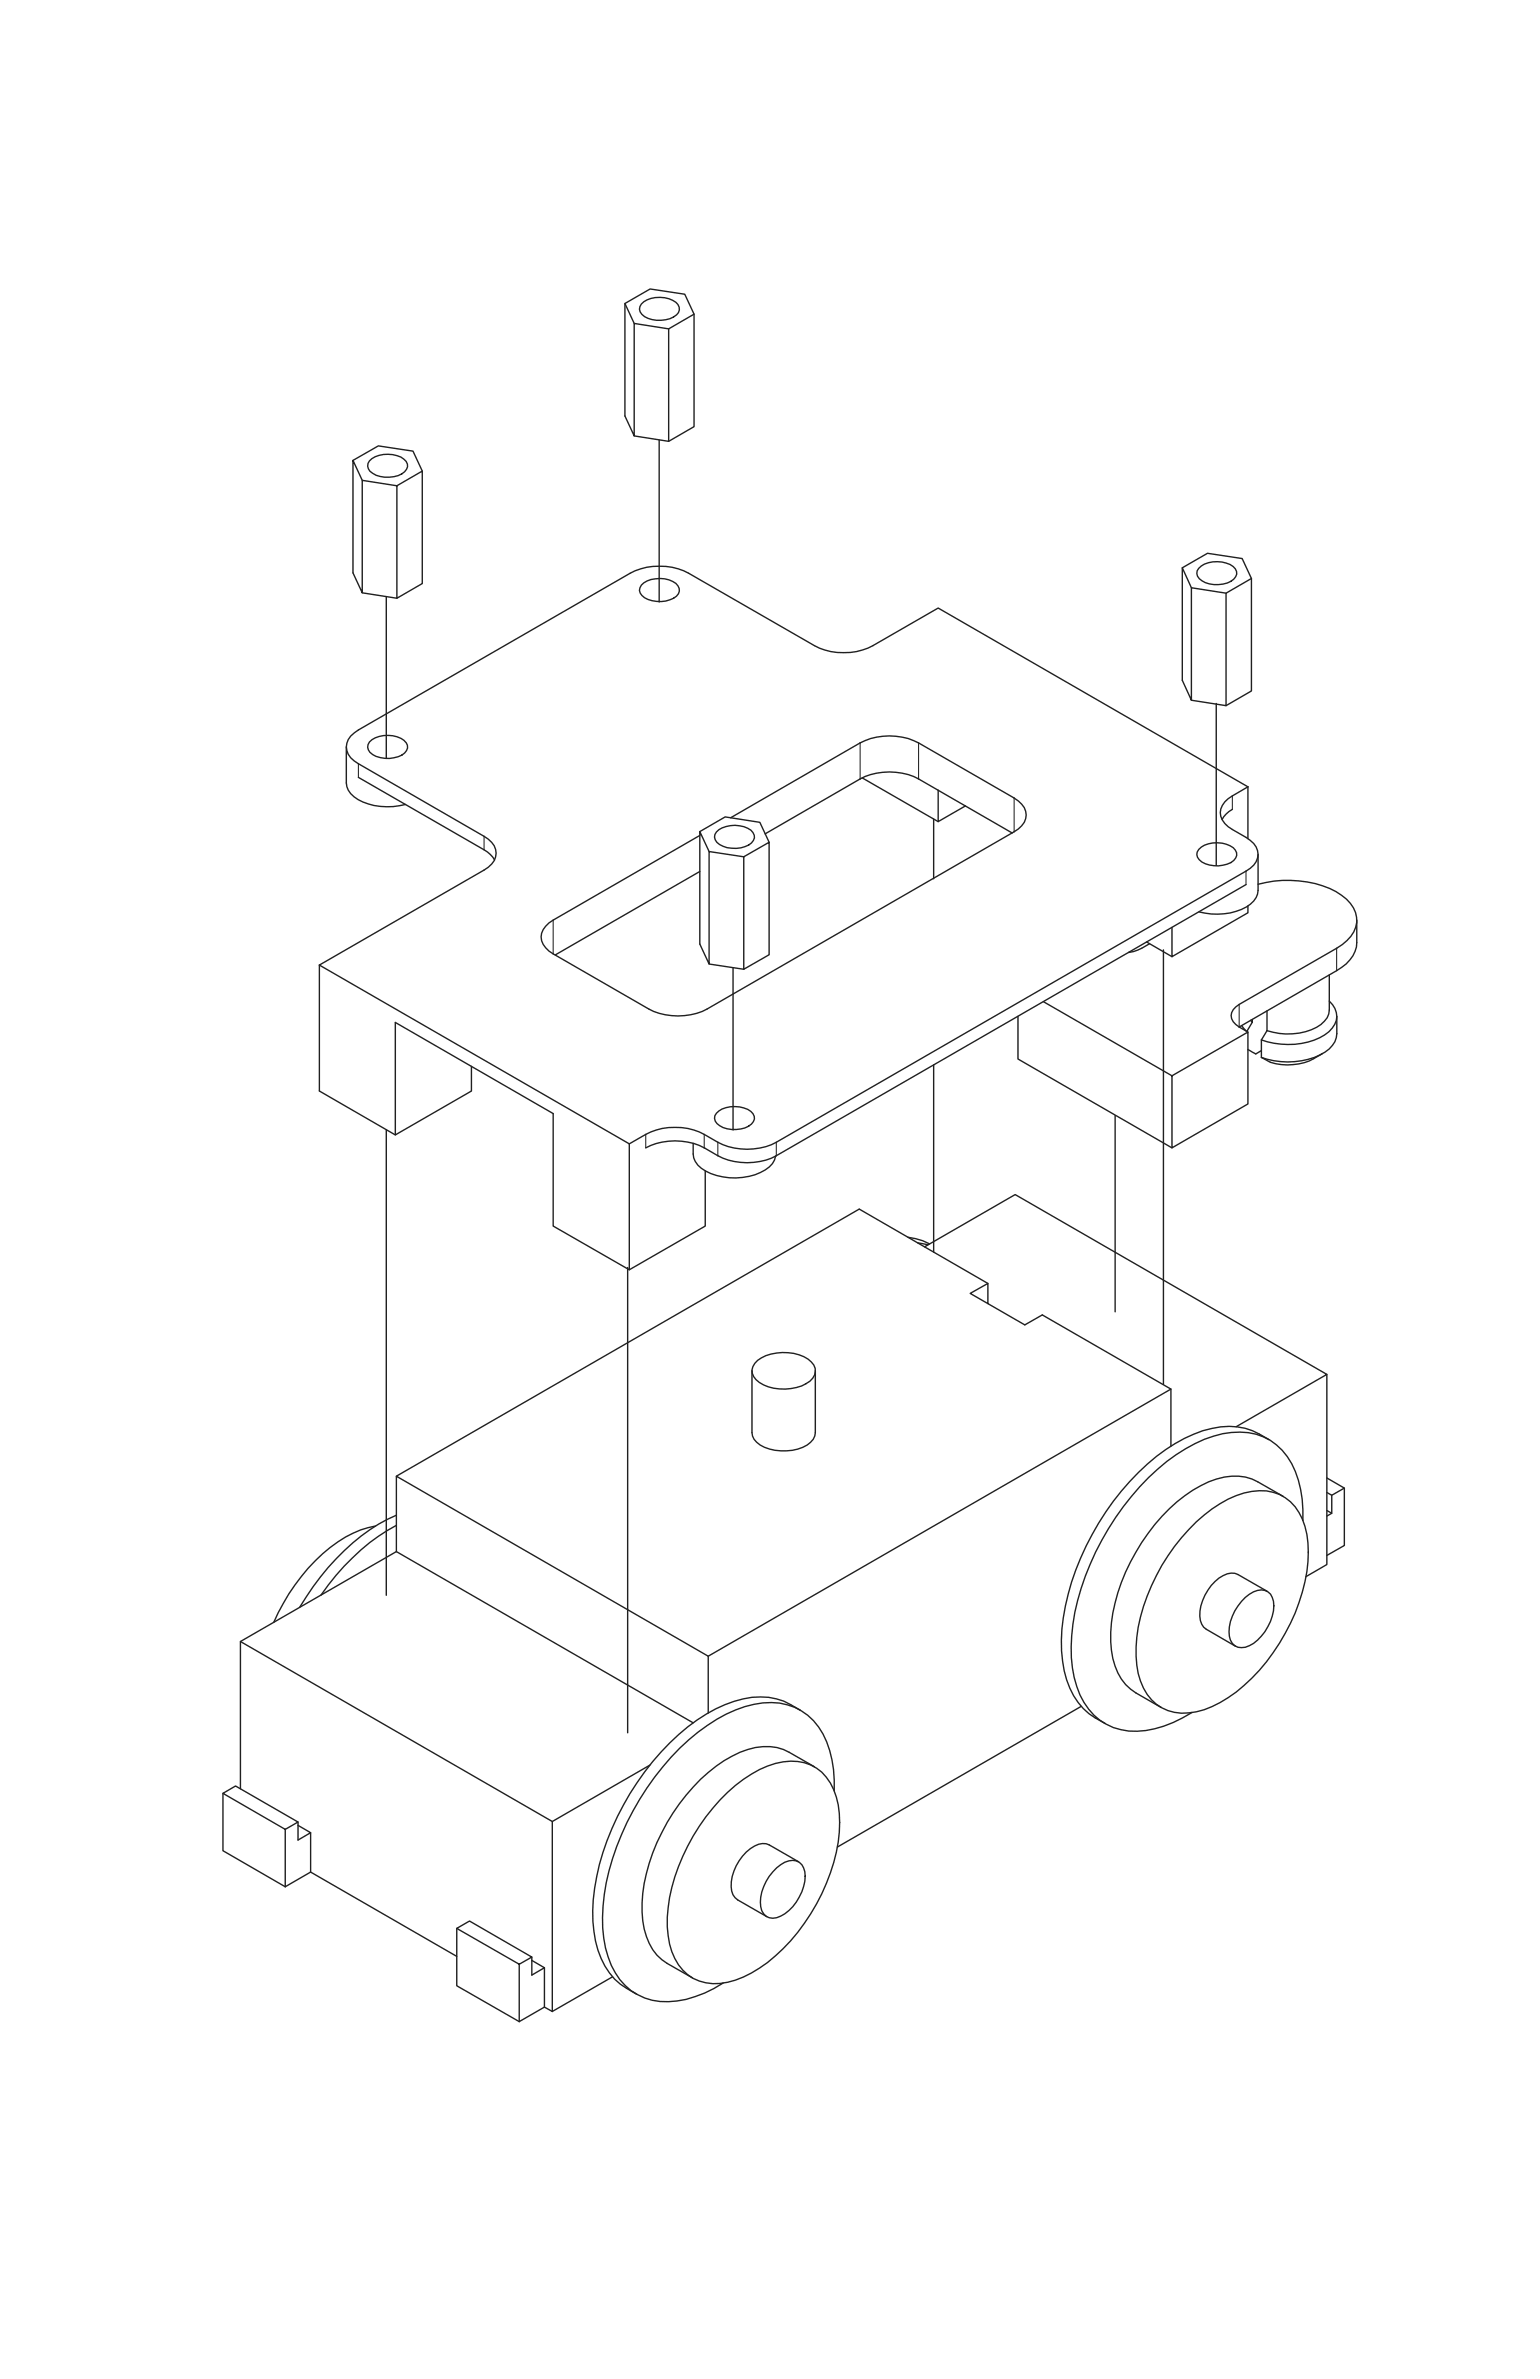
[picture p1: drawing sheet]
<svg xmlns="http://www.w3.org/2000/svg" width="559mm" height="864mm" viewBox="0 0 559 864" stroke-linecap="round" stroke-linejoin="round" font-family="sans-serif">
<!-- layer: Layer 1 -->
<g fill="none" stroke="#231f20" stroke-width=".51">
<path d="M226.8 110.2l3.3 7.2M232.7 110.4a10 10 0 0 1 13.3 .2 2.95 2.95 0 0 1-1.6 4.5 10.6 10.6 0 0 1-11.5-1 2.61 2.61 0 0 1-.2-3.7zM242.6 119.4l-12.5-2v40.8l-3.3-7.2v-40.8l9.1-5.3 12.6 1.9 3.3 7.2v40.9l-9.2 5.3M251.8 114l-9.2 5.4v40.8l-12.5-2M128.1 167.1l9.2-5.2 12.6 1.9 3.3 7.2M131.4 174.4l-3.3-7.3v40.9l3.3 7.2v-40.8l12.6 1.9M134 167.3a10.3 10.3 0 0 1 12.6-.6 2.98 2.98 0 0 1 1.3 2.9 2.98 2.98 0 0 1-2.1 2.4 10.6 10.6 0 0 1-11.6-.9 2.77 2.77 0 0 1-.2-3.8zM144 176.3l9.2-5.3v40.8l-9.2 5.4zM131.4 215.2l12.6 2M232.7 212.4a10.5 10.5 0 0 1 12.5-.6 3.1 3.1 0 0 1 1.3 2.9 3.1 3.1 0 0 1-2.1 2.5 10.7 10.7 0 0 1-11.5-1 2.61 2.61 0 0 1-.2-3.8zM249.9 208.1l45.6 26.3a23.4 23.4 0 0 0 21.2 0l23.7-13.7 112.4 64.9M249.9 208.1a23.4 23.4 0 0 0-21.2 0l-98.7 56.9a7.7 7.7 0 0 0-4.3 6.1 7 7 0 0 0 4.3 6.1l45.6 26.4a6.5 6.5 0 0 1 3.7 8.8l-2.1 2.4-1.6 1-59.7 34.5"/>
<path d="M429 206.1l3.3 7.3M435 206.3a10.2 10.2 0 0 1 12.5-.6 3 3 0 0 1 1.2 2.9 3 3 0 0 1-2 2.4 10.6 10.6 0 0 1-11.5-.9 2.61 2.61 0 0 1-.2-3.8zM444.9 215.3l-12.6-1.9v40.8l-3.3-7.2v-40.9l9.2-5.2 12.5 1.9 3.4 7.2v40.8l-9.2 5.4M454.1 210l-9.2 5.3v40.9l-12.6-2M125.7 271.1v13.1a8.4 8.4 0 0 0 6 6.9 24.4 24.4 0 0 0 15.4 .9M134 269.4a10 10 0 0 1 13.4 .2 2.96 2.96 0 0 1-1.6 4.5 10.8 10.8 0 0 1-11.6-1 2.77 2.77 0 0 1-.2-3.7zM312.1 269.7l-47 27.2M312.1 269.7a23.4 23.4 0 0 1 21.2 0l34.7 20a8 8 0 0 1 4.4 6.1 7 7 0 0 1-4.4 6.1l-111.4 64.4a23.4 23.4 0 0 1-21.2 0l-34.7-20a6.9 6.9 0 0 1-4.2-7.5 8.9 8.9 0 0 1 4.2-4.8l53.2-30.7M130 282.2l45.6 26.3a10 10 0 0 1 3.9 3.7M312.9 282.4l27.5 15.9M340.4 286.8v11.5l9.9-5.8M447.2 293.8a9.2 9.2 0 0 0-3.8 3.7"/>
<path d="M452.8 285.6v18.8M452.8 285.6l-5.6 3.3a6.9 6.9 0 0 0-4.2 7.5 8.3 8.3 0 0 0 4.2 4.7 18.5 18.5 0 0 1 8.6 6.4 5.9 5.9 0 0 1-2.2 7.7l-171.9 99.5a23.4 23.4 0 0 1-21.2 0 25.4 25.4 0 0 0-17.9-5.4 22 22 0 0 0-8.3 2.5M253.9 316.4l-52.4 30.2M253.9 301.9l9.2-5.4 12.6 2 3.4 7.3M257.3 309.1l-3.4-7.2v40.8l3.4 7.2v-40.8l12.6 1.9M260 302a10.5 10.5 0 0 1 12.5-.6 3.1 3.1 0 0 1 1.2 2.9 3.1 3.1 0 0 1-2 2.5 10.9 10.9 0 0 1-11.5-1 2.69 2.69 0 0 1-.2-3.8zM269.9 311l9.2-5.2v40.8l-9.2 5.3zM367.3 302.4l-34-19.6a23.4 23.4 0 0 0-21.2 0l-34.5 19.9M435 308.4a10.2 10.2 0 0 1 12.5-.7 3.1 3.1 0 0 1 1.2 3 3.1 3.1 0 0 1-2 2.4 10.7 10.7 0 0 1-11.5-1 2.61 2.61 0 0 1-.2-3.7zM456.5 310.1v13.1a8.4 8.4 0 0 1-6 6.9 24.4 24.4 0 0 1-15.5 .9M452.1 321.1l-170.4 98.4a24.2 24.2 0 0 1-25.8-2.6M452.8 328.9v2.4l-27.5 16v-10.6"/>
<path d="M456.5 321a40 40 0 0 1 28.3 2.7 12.7 12.7 0 0 1 7.5 11.1 13.1 13.1 0 0 1-7.3 9.4l-35.4 20.4a4.7 4.7 0 0 0-2.7 5.2l.6 1.1 2.1 1.9M492.3 334v8.2a11.3 11.3 0 0 1-5.4 9l-37.3 21.6M257.3 349.9l12.6 2M416.1 341.9l9.2 5.4M417.1 342.6a17.7 17.7 0 0 1-7.6 3.2M482.3 353.9v12.7a8.9 8.9 0 0 1-6.5 7.2 24.4 24.4 0 0 1-16.1 .3M369.4 368.9v15.5l55.9 32.3M378.6 363.6l46.7 26.9 27.5-15.8v26l-27.5 16v-26.2M449.6 372.8l3.2 1.8M450.5 372.3l1.7 2M453.8 370.4l.6 .7M454.4 371.1l-2 3.3"/>
<path d="M454.4 370.1v1M457.7 377.5v6.4M459.7 374.1l-2 3.4M459.7 367v7.1M482.3 363.4a6.9 6.9 0 0 1-.1 11.1 26.2 26.2 0 0 1-24.5 3M485.1 368.9v6.3a9.3 9.3 0 0 1-6.2 7.8 28.3 28.3 0 0 1-21.2 .9M171.1 387.1v8.9l-27.7 16v-40.8l57.3 33v40.9l27.6 15.8M452.8 381l2.9 1.6 2-1.2M479.9 382.5a20.9 20.9 0 0 1-19.7 2.8l-2.5-1.4M143.4 412l-27.5-16v-45.7l112.4 64.9v45.7l27.6-15.8v-20M234.3 416.7a23.4 23.4 0 0 1 21.6 .2M234.3 411.8l-6 3.4"/>
<path d="M251.5 415a8.7 8.7 0 0 0 1.7 8 20.7 20.7 0 0 0 18.6 4 12.9 12.9 0 0 0 9.3-5.9l.3-1.4M260 404.1a10.2 10.2 0 0 1 12.5-.6 3 3 0 0 1 1.2 2.9 3 3 0 0 1-2 2.4 10.6 10.6 0 0 1-11.5-.9 2.62 2.62 0 0 1-.2-3.8zM329.4 449.1l5.4 1.3 2.5 1.1M333 451.2l3.7 .7M335.5 452.6l32.9-19 113.1 65.3-32.9 19M358.5 465.9l-46.7-27-168 97M358.5 473.2v-7.3l-6.5 3.6 19.9 11.4 6.3-3.6 46.7 27v20.7M272.9 497.6v22.5a7.4 7.4 0 0 0 6.4 5.9 16.6 16.6 0 0 0 14.8-2.4l1-1.1 .6-1.2 .1-1.2v-22.5M274.9 493.8a17.3 17.3 0 0 1 18.3-.4 4.8 4.8 0 0 1 2.6 4.7 4.8 4.8 0 0 1-3.3 4.2 17.5 17.5 0 0 1-17-.5 4.7 4.7 0 0 1-.6-8zM481.5 498.9v69l-7.6 4.4M424.9 504.3l-167.9 96.9M460.5 522.6a25.7 25.7 0 0 0-24.1-3.2 64 64 0 0 0-26.4 18.4 96.4 96.4 0 0 0-24.7 53.6 43.5 43.5 0 0 0 4.3 24.2 24.1 24.1 0 0 0 11.4 10.1"/>
<path d="M481.5 536.5l6.3 3.7-4.6 2.6-1.7-1M136.2 554a40.9 40.9 0 0 0-21.8 12.5 74.3 74.3 0 0 0-15.1 22.5M143.8 550a76 76 0 0 0-32.7 29.7l-2.4 3.8M143.8 553.7a78.2 78.2 0 0 0-27.3 25.4M434.1 552.4a41 41 0 0 1 20.1-11 16.4 16.4 0 0 1 19.3 12.7 47 47 0 0 1-2.1 27.6 70.8 70.8 0 0 1-25.8 34.6 27.3 27.3 0 0 1-19.5 5.3 17.1 17.1 0 0 1-13.1-14.1 51.9 51.9 0 0 1 4.8-31.9 73.7 73.7 0 0 1 16.3-23.2zM465.6 543.2l-9.2-5.3a19.5 19.5 0 0 0-17.8 0 59.4 59.4 0 0 0-26.4 25.5 59.8 59.8 0 0 0-8.9 35.7 20.2 20.2 0 0 0 8.9 15.5l9.1 5.2M472.8 551.9a38.7 38.7 0 0 0-5.7-23.1 21 21 0 0 0-20.3-8.8 50 50 0 0 0-26.7 13.3 97.5 97.5 0 0 0-30.8 56.3 47.8 47.8 0 0 0 2.6 25.7 21.6 21.6 0 0 0 23.8 12.9 42.6 42.6 0 0 0 16.8-6.5M483.2 542.8v6.5l-1.7-1M483.2 549.3l-1.7 1.1M487.8 540.2v20.8l-6.3 3.6M143.8 563.2v-27.3l113.2 65.3v20.7M451.9 579.9a8.3 8.3 0 0 1 7.1-2.6 4.9 4.9 0 0 1 3.2 5.6 17.9 17.9 0 0 1-8.9 14.5 4.6 4.6 0 0 1-7.2-3.4 17.2 17.2 0 0 1 5.8-14.1z"/>
<path d="M459.8 577.7l-10.6-6.1a7.4 7.4 0 0 0-8.3 2.5 16.9 16.9 0 0 0-5.4 14.1l1.3 2.5 .9 .7 10.6 6.2M87.2 595.9l113.2 65.3M392.3 619.4l-88.5 51.1M251.5 625.4l-107.7-62.2-56.6 32.7v53.5M290.4 620.8a25.2 25.2 0 0 0-24-3.2 63 63 0 0 0-26.5 18.4 96.3 96.3 0 0 0-24.6 53.6 38.8 38.8 0 0 0 5.9 26.6 25.5 25.5 0 0 0 9.7 7.7M80.9 651v20.8l22.6 13.1M235.8 640.8l-35.4 20.4v69M261.2 653.4a42.7 42.7 0 0 1 23-13.8 16.4 16.4 0 0 1 19.3 12.7 46.8 46.8 0 0 1-2.2 27.6 70.7 70.7 0 0 1-25.7 34.5 27.6 27.6 0 0 1-19.5 5.4 17.1 17.1 0 0 1-13.1-14.1 51.9 51.9 0 0 1 4.8-31.9 74.9 74.9 0 0 1 13.4-20.4zM295.5 641.3l-9.2-5.2a19.6 19.6 0 0 0-17.8 0 60 60 0 0 0-26.4 25.5 60.4 60.4 0 0 0-8.9 35.7 20.4 20.4 0 0 0 8.9 15.4l9.2 5.3M302.7 650.1a38.7 38.7 0 0 0-5.6-23.2 21 21 0 0 0-20.3-8.7 46.5 46.5 0 0 0-23.5 10.6 96.7 96.7 0 0 0-34 59 47.8 47.8 0 0 0 2.5 25.6 21.6 21.6 0 0 0 23.9 13 42.6 42.6 0 0 0 16.7-6.6M103.5 664.1l4.6-2.7-22.6-13.1-4.6 2.7 22.6 13.1v20.8M108.1 661.4v6.6l4.6-2.7-4.6-2.7"/>
<path d="M112.7 679.6l53 30.6M112.7 665.3v14.3l-9.2 5.3M281.8 678.1a8.1 8.1 0 0 1 7.1-2.6 5.1 5.1 0 0 1 3.3 5.6 17 17 0 0 1-10.4 15.1 4.4 4.4 0 0 1-5.8-4.1 17.2 17.2 0 0 1 5.8-14zM289.8 675.8l-10.7-6.1a6.2 6.2 0 0 0-6.8 1.4 17.1 17.1 0 0 0-6.8 15.3l.4 1.4 1.8 1.9 10.6 6.1M165.7 700v20.9l22.7 13M188.4 713l4.6-2.6-22.6-13-4.7 2.6 22.7 13v20.9M193 710.4v6.6l4.5-2.7-4.5-2.7M197.5 714.3v14.3l-9.1 5.3M222.2 717.6l-21.8 12.6M197.5 728.6l2.9 1.6"/>
</g>
<g fill="none" stroke="#231f20" stroke-width=".38">
<path d="M130 277.2v5M312.1 269.7v13.1M333.3 269.7v13.1M368 289.7v12.2M447.2 288.9v4.9M175.6 303.6v4.9M452.1 316.2v4.9M200.7 334v12.3M485 344.2v8.2M449.6 364.6v8.2M234.3 411.8v4.9M255.5 411.8v4.9"/>
<path d="M260.5 414.7v4.8M281.7 414.7v4.8"/>
</g>
<!-- layer: Layer 2 -->
<path d="M239.2 159.8v58.7M140.2 216.6v58.7M441.3 255.4v58.7M338.8 297.3v21.7M266 351.4v58.8M422.2 344.8v157.8M338.8 386.6v67.9M140.2 410.2v168.9M404.6 405v71.2M227.8 460.1v168.9" fill="none" stroke="#231f20" stroke-width=".51"/>
</svg>
